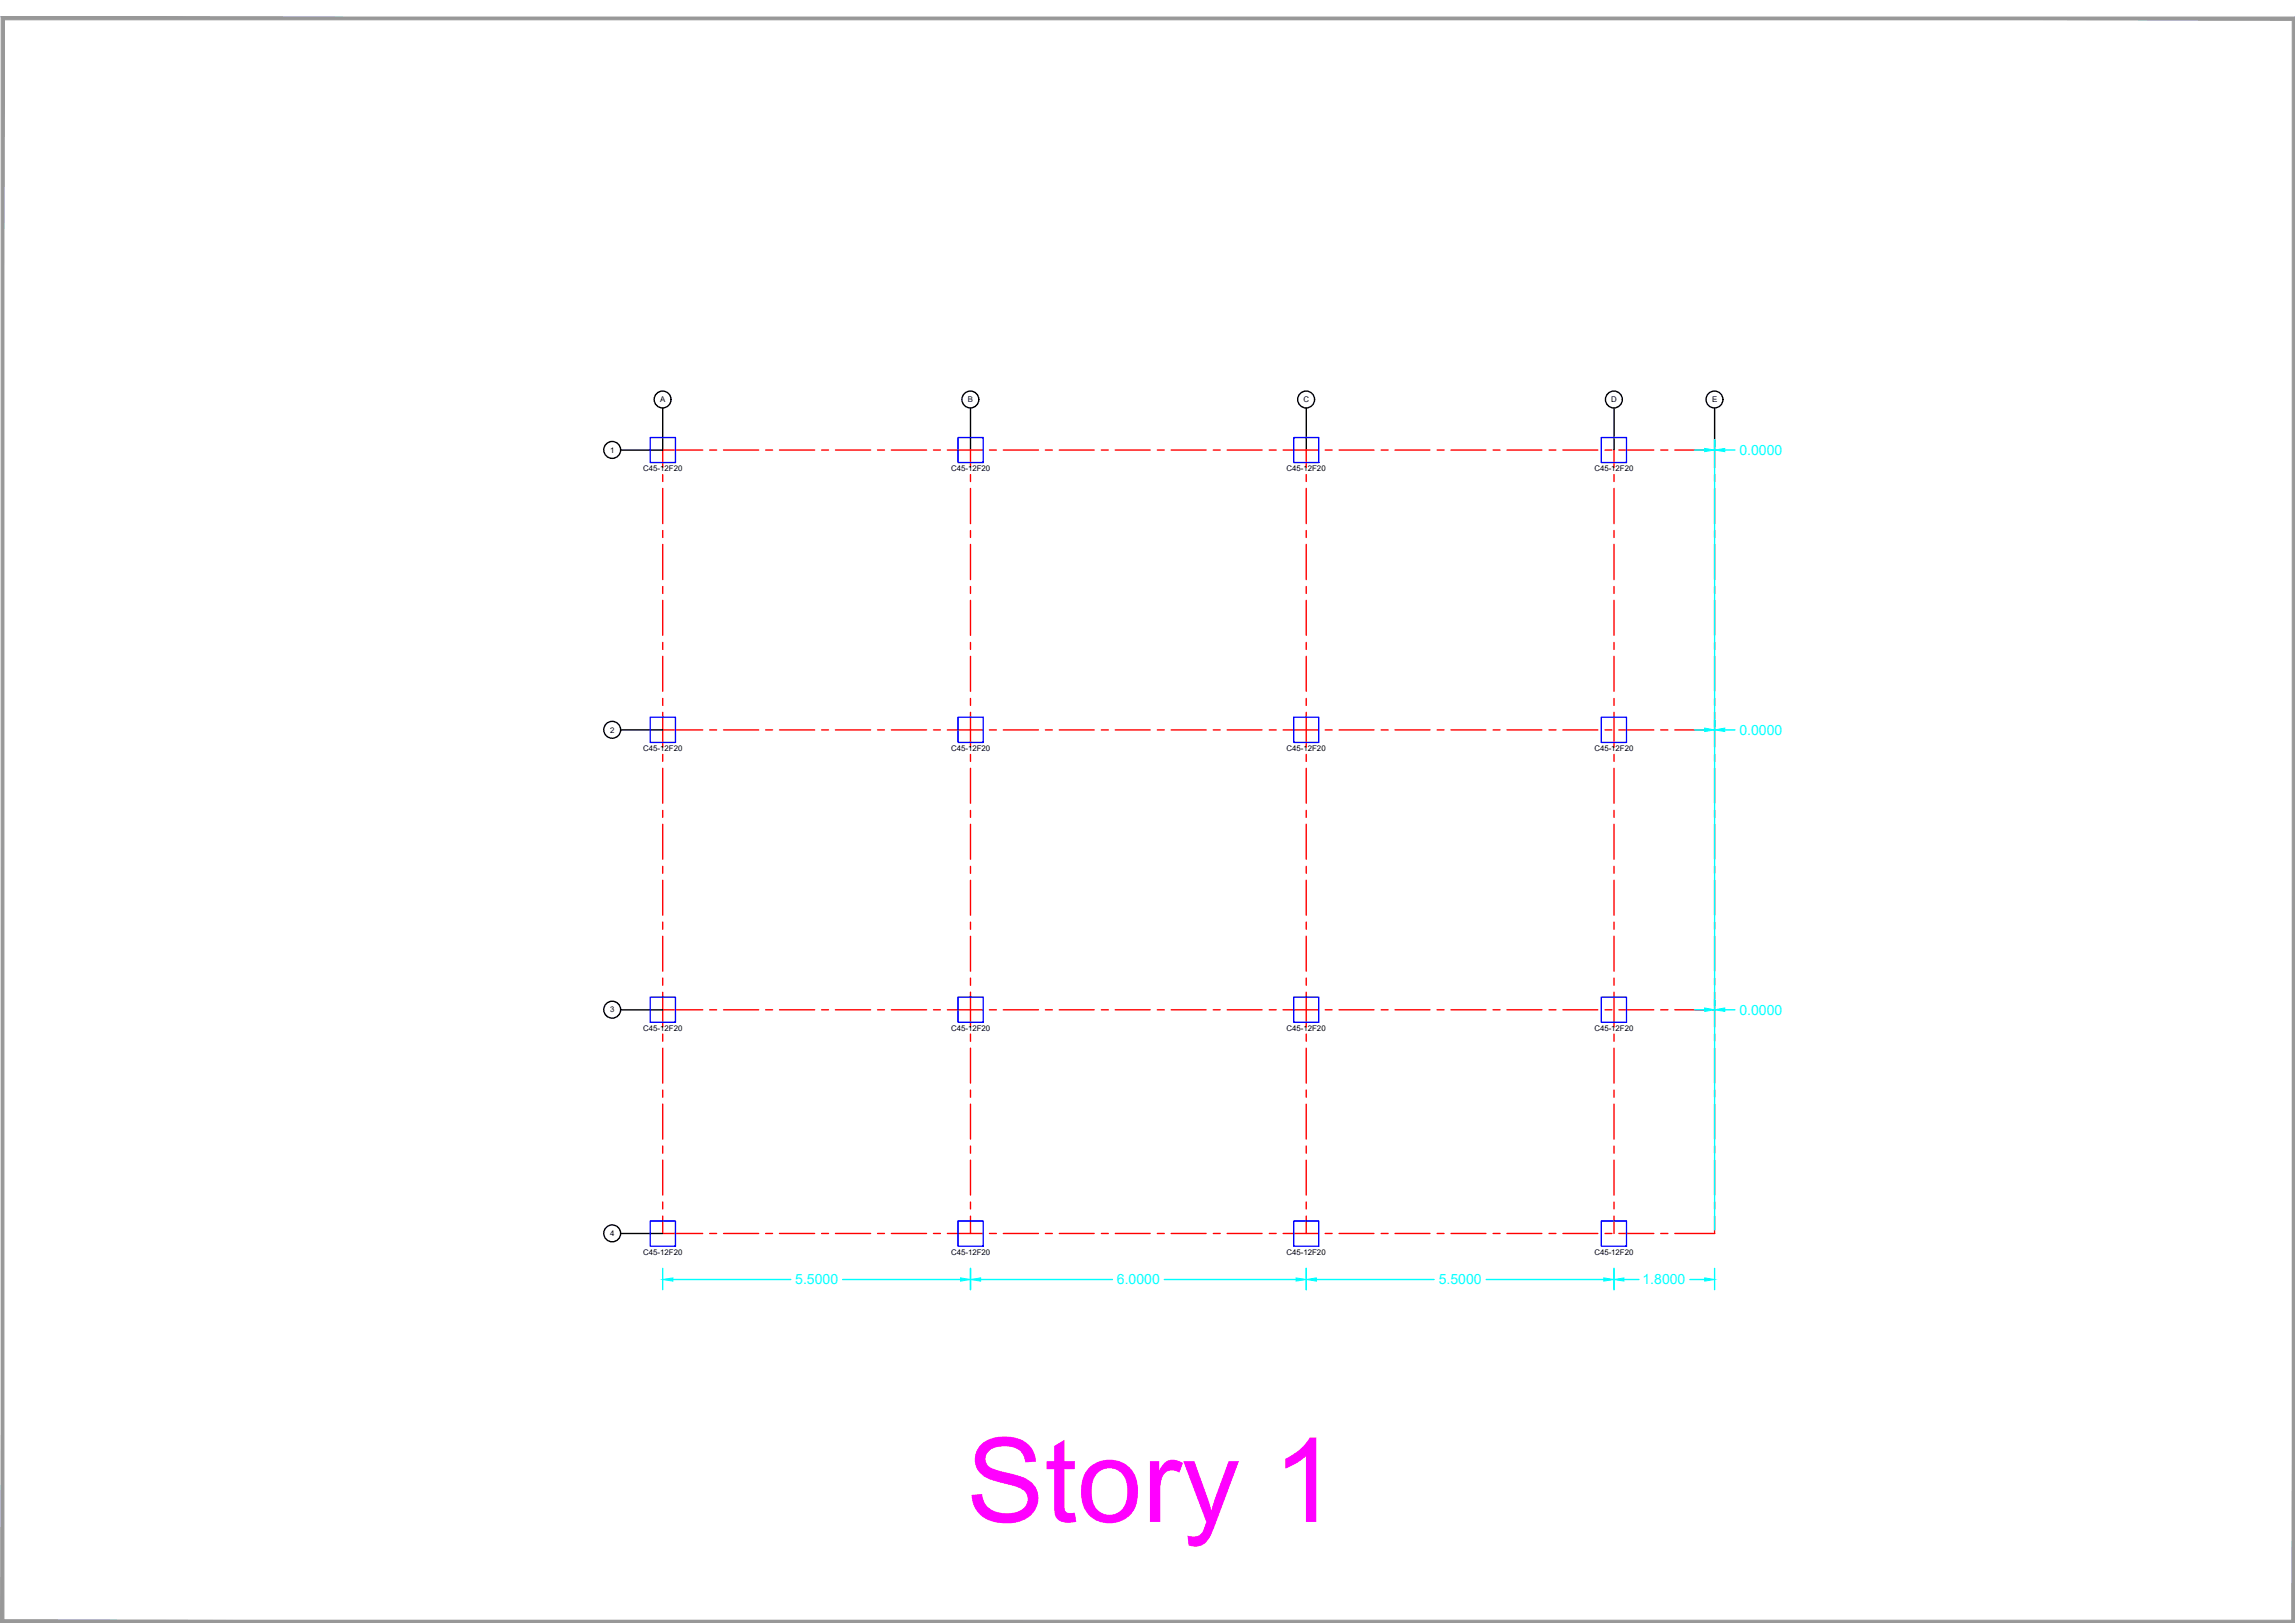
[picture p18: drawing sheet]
<svg xmlns="http://www.w3.org/2000/svg" width="420mm" height="297mm" viewBox="0 0 420 297" stroke-linecap="round" stroke-linejoin="round" font-family="sans-serif">
<defs><g id="words">
<text font-size="21.5" fill="#f0f" x="176.9" y="278.5">Story 1</text>
<g font-size="2.6" fill="#0ff">
<text x="318.4" y="83.3">0.0000</text>
<text x="318.4" y="134.5">0.0000</text>
<text x="318.4" y="185.7">0.0000</text>
<text x="145.6" y="235.1">5.5000</text>
<text x="204.5" y="235.1">6.0000</text>
<text x="263.4" y="235.1">5.5000</text>
<text x="300.7" y="235.1">1.8000</text>
</g>
<g font-size="1.4">
<text x="120.9" y="73.6">A</text>
<text x="177.2" y="73.6">B</text>
<text x="238.6" y="73.6">C</text>
<text x="295" y="73.6">D</text>
<text x="313.4" y="73.6">E</text>
<text x="111.7" y="82.9">1</text>
<text x="117.8" y="86.2">C45-12F20</text>
<text x="174.1" y="86.2">C45-12F20</text>
<text x="235.5" y="86.2">C45-12F20</text>
<text x="291.9" y="86.2">C45-12F20</text>
<text x="111.7" y="134.1">2</text>
<text x="117.8" y="137.4">C45-12F20</text>
<text x="174.1" y="137.4">C45-12F20</text>
<text x="235.5" y="137.4">C45-12F20</text>
<text x="291.9" y="137.4">C45-12F20</text>
<text x="111.7" y="185.3">3</text>
<text x="117.8" y="188.6">C45-12F20</text>
<text x="174.1" y="188.6">C45-12F20</text>
<text x="235.5" y="188.6">C45-12F20</text>
<text x="291.9" y="188.6">C45-12F20</text>
<text x="111.7" y="226.3">4</text>
<text x="117.8" y="229.6">C45-12F20</text>
<text x="174.1" y="229.6">C45-12F20</text>
<text x="235.5" y="229.6">C45-12F20</text>
<text x="291.9" y="229.6">C45-12F20</text>
</g>
</g></defs>
<!-- layer: Layer4 -->
<g fill="#989898" stroke="#989898" stroke-width=".18">
<path d="M419.7 3.6v292.9l.5-293.4zM420.2 3.1v293.9l-.5-.5z"/>
<path d="M.7 296.5l419.5 .5-.5-.5zM.7 296.5l419.5 .5h-420z"/>
<path d="M.7 3.6l-.5 293.4 .5-.5zM.2 3.1l.5 .5-.5 293.4z"/>
<path d="M.2 3.1l.5 .5h419zM.2 3.1h420l-.5 .5z"/>
</g>
<!-- layer: GRID -->
<g fill="none" stroke="#f00" stroke-width=".25">
<path d="M121.3 86.9v1.2M121.3 89.4v6.4M121.3 97.1v1.3M121.3 99.6v6.5M128.7 82.4h-7.4v3.2M129.9 82.4h1.3M132.5 82.4h6.4M140.2 82.4h1.2M142.7 82.4h6.4M150.4 82.4h1.3M153 82.4h6.4M160.7 82.4h1.2"/>
<path d="M163.2 82.4h6.4M170.9 82.4h1.3M173.4 82.4h6.5M177.7 82.4v3.2M177.7 86.9v1.2M177.7 89.4v6.4M177.7 97.1v1.3M177.7 99.6v6.5M181.1 82.4h1.3M183.7 82.4h6.4M191.4 82.4h1.3M193.9 82.4h6.4"/>
<path d="M201.6 82.4h1.3M204.2 82.4h6.4M211.9 82.4h1.2M214.4 82.4h6.4M222.1 82.4h1.3M224.7 82.4h6.4M232.4 82.4h1.2M234.9 82.4h6.4M239.1 82.4v3.2M239.1 86.9v1.2M239.1 89.4v6.4M239.1 97.1v1.3"/>
<path d="M239.1 99.6v6.5M242.6 82.4h1.3M245.2 82.4h6.3M252.9 82.4h1.2M255.4 82.4h6.4M263.1 82.4h1.3M265.6 82.4h6.4M273.3 82.4h1.3M275.9 82.4h6.4M283.6 82.4h1.3M286.1 82.4h6.4M293.8 82.4h1.3"/>
<path d="M295.5 82.4v3.2M295.5 86.9v1.2M295.5 89.4v6.4M295.5 97.1v1.3M295.5 99.6v6.5M296.4 82.4h6.4M304 82.4h1.4M306.6 82.4h7.3v3.2M313.9 86.9v1.2M313.9 89.4v6.4M313.9 97.1v1.3M313.9 99.6v6.5"/>
<path d="M121.3 107.3v1.3M121.3 109.9v6.4M121.3 117.6v1.3M177.7 107.3v1.3M177.7 109.9v6.4M177.7 117.6v1.3M239.1 107.3v1.3M239.1 109.9v6.4M239.1 117.6v1.3M295.5 107.3v1.3M295.5 109.9v6.4M295.5 117.6v1.3"/>
<path d="M313.9 107.3v1.3M313.9 109.9v6.4M313.9 117.6v1.3M121.3 120.1v6.4M121.3 127.8v1.3M121.3 130.4v6.4M121.3 138.1v1.2M121.3 133.6h7.4M129.9 133.6h1.3M132.5 133.6h6.4M140.2 133.6h1.2M142.7 133.6h6.4"/>
<path d="M150.4 133.6h1.3M153 133.6h6.4M160.7 133.6h1.2M163.2 133.6h6.4M170.9 133.6h1.3M173.4 133.6h6.5M177.7 120.1v6.4M177.7 127.8v1.3M177.7 130.4v6.4M177.7 138.1v1.2M181.1 133.6h1.3M183.7 133.6h6.4"/>
<path d="M191.4 133.6h1.3M193.9 133.6h6.4M201.6 133.6h1.3M204.2 133.6h6.4M211.9 133.6h1.2M214.4 133.6h6.4M222.1 133.6h1.3M224.7 133.6h6.4M232.4 133.6h1.2M234.9 133.6h6.4M239.1 120.1v6.4M239.1 127.8v1.3"/>
<path d="M239.1 130.4v6.4M239.1 138.1v1.2M242.6 133.6h1.3M245.2 133.6h6.3M252.9 133.6h1.2M255.4 133.6h6.4M263.1 133.6h1.3M265.6 133.6h6.4M273.3 133.6h1.3M275.9 133.6h6.4M283.6 133.6h1.3M286.1 133.6h6.4"/>
<path d="M293.8 133.6h1.3M295.5 120.1v6.4M295.5 127.8v1.3M295.5 130.4v6.4M295.5 138.1v1.2M296.4 133.6h6.4M304 133.6h1.4M306.6 133.6h7.3M313.9 120.1v6.4M313.9 127.8v1.3M313.9 130.4v6.4M313.9 138.1v1.2"/>
<path d="M121.3 140.6v6.4M121.3 148.3v1.3M121.3 150.9v6.4M121.3 158.6v1.2M177.7 140.6v6.4M177.7 148.3v1.3M177.7 150.9v6.4M177.7 158.6v1.2M239.1 140.6v6.4M239.1 148.3v1.3M239.1 150.9v6.4M239.1 158.6v1.2"/>
<path d="M295.5 140.6v6.4M295.5 148.3v1.3M295.5 150.9v6.4M295.5 158.6v1.2M313.9 140.6v6.4M313.9 148.3v1.3M313.9 150.9v6.4M313.9 158.6v1.2M121.3 161.1v6.4M121.3 168.8v1.3M121.3 171.4v6.3M121.3 179v1.3"/>
<path d="M177.7 161.1v6.4M177.7 168.8v1.3M177.7 171.4v6.3M177.7 179v1.3M239.1 161.1v6.4M239.1 168.8v1.3M239.1 171.4v6.3M239.1 179v1.3M295.5 161.1v6.4M295.5 168.8v1.3M295.5 171.4v6.3M295.5 179v1.3"/>
<path d="M313.9 161.1v6.4M313.9 168.8v1.3M313.9 171.4v6.3M313.9 179v1.3M121.3 181.6v6.4M121.3 189.3v1.3M121.3 191.8v6.4M121.3 199.5v1.3M121.3 184.8h7.4M129.9 184.8h1.3M132.5 184.8h6.4M140.2 184.8h1.2"/>
<path d="M142.7 184.8h6.4M150.4 184.8h1.3M153 184.8h6.4M160.7 184.8h1.2M163.2 184.8h6.4M170.9 184.8h1.3M173.4 184.8h6.5M177.7 181.6v6.4M177.7 189.3v1.3M177.7 191.8v6.4M177.7 199.5v1.3M181.1 184.8h1.3"/>
<path d="M183.7 184.8h6.4M191.4 184.8h1.3M193.9 184.8h6.4M201.6 184.8h1.3M204.2 184.8h6.4M211.9 184.8h1.2M214.4 184.8h6.4M222.1 184.8h1.3M224.7 184.8h6.4M232.4 184.8h1.2M234.9 184.8h6.4M239.1 181.6v6.4"/>
<path d="M239.1 189.3v1.3M239.1 191.8v6.4M239.1 199.5v1.3M242.6 184.8h1.3M245.2 184.8h6.3M252.9 184.8h1.2M255.4 184.8h6.4M263.1 184.8h1.3M265.6 184.8h6.4M273.3 184.8h1.3M275.9 184.8h6.4M283.6 184.8h1.3"/>
<path d="M286.1 184.8h6.4M293.8 184.8h1.3M295.5 181.6v6.4M295.5 189.3v1.3M295.5 191.8v6.4M295.5 199.5v1.3M296.4 184.8h6.4M304 184.8h1.4M306.6 184.8h7.3M313.9 181.6v6.4M313.9 189.3v1.3M313.9 191.8v6.4"/>
<path d="M313.9 199.5v1.3M121.3 202.1v6.4M121.3 209.7v1.4M121.3 212.3v6.4M121.3 220v1.3M177.7 202.1v6.4M177.7 209.7v1.4M177.7 212.3v6.4M177.7 220v1.3M239.1 202.1v6.4M239.1 209.7v1.4M239.1 212.3v6.4"/>
<path d="M239.1 220v1.3M295.5 202.1v6.4M295.5 209.7v1.4M295.5 212.3v6.4M295.5 220v1.3M313.9 202.1v6.4M313.9 209.7v1.4M313.9 212.3v6.4M313.9 220v1.3M121.3 222.6v3.1h7.4M129.9 225.7h1.3M132.5 225.7h6.4"/>
<path d="M140.2 225.7h1.2M142.7 225.7h6.4M150.4 225.7h1.3M153 225.7h6.4M160.7 225.7h1.2M163.2 225.7h6.4M170.9 225.7h1.3M173.4 225.7h6.5M177.7 222.6v3.1M181.1 225.7h1.3M183.7 225.7h6.4M191.4 225.7h1.3"/>
<path d="M193.9 225.7h6.4M201.6 225.7h1.3M204.2 225.7h6.4M211.9 225.7h1.2M214.4 225.7h6.4M222.1 225.7h1.3M224.7 225.7h6.4M232.4 225.7h1.2M234.9 225.7h6.4M239.1 222.6v3.1M242.6 225.7h1.3M245.2 225.7h6.3"/>
<path d="M252.9 225.7h1.2M255.4 225.7h6.4M263.1 225.7h1.3M265.6 225.7h6.4M273.3 225.7h1.3M275.9 225.7h6.4M283.6 225.7h1.3M286.1 225.7h6.4M293.8 225.7h1.3M295.5 222.6v3.1M296.4 225.7h6.4M304 225.7h1.4"/>
<path d="M313.9 222.6v3.1h-7.3"/>
</g>
<g fill="none" stroke="#000" stroke-width=".25">
<path d="M121.3 74.7v7.7h-7.6M177.7 74.7v7.7M239.1 74.7v7.7M295.5 74.7v7.7M313.9 74.7v7.7M113.7 133.6h7.6M113.7 184.8h7.6M113.7 225.7h7.6"/>
<circle cx="121.3" cy="73.1" r="1.55"/>
<circle cx="177.7" cy="73.1" r="1.55"/>
<circle cx="239.1" cy="73.1" r="1.55"/>
<circle cx="295.5" cy="73.1" r="1.55"/>
<circle cx="313.9" cy="73.1" r="1.55"/>
<circle cx="112.1" cy="82.3" r="1.55"/>
<circle cx="112.1" cy="133.6" r="1.55"/>
<circle cx="112.1" cy="184.8" r="1.55"/>
<circle cx="112.1" cy="225.7" r="1.55"/>
</g>
<!-- layer: DIMENSIONS -->
<g fill="none" stroke="#0ff" stroke-width=".25">
<path d="M310.2 82.4h1.9M313.9 81.7v-1.2v144.6M315.8 82.4h1.8M310.2 133.6h1.9M315.8 133.6h1.8M310.2 184.8h1.9M315.8 184.8h1.8M121.3 232.1v3.9M123.2 234.2h21.6M154.3 234.2h21.6M177.7 232.1v3.9M179.5 234.2h24.2"/>
<path d="M213.1 234.2h24.2M239.1 232.1v3.9M241 234.2h21.6M272.1 234.2h21.5M295.5 232.1v3.9M297.3 234.2h2.8M309.4 234.2h2.7M313.9 232.1v3.9"/>
</g>
<g fill="#0ff" stroke="#0ff" stroke-width=".18">
<path d="M121.3 234.2l1.9-.3v.6z"/>
<path d="M175.9 233.9l1.8 .3-1.8 .3z"/>
<path d="M177.7 234.2l1.8-.3v.6z"/>
<path d="M237.3 233.9l1.8 .3-1.8 .3z"/>
<path d="M239.1 234.2l1.9-.3v.6z"/>
<path d="M293.6 233.9l1.9 .3-1.9 .3z"/>
<path d="M295.5 234.2l1.8-.3v.6z"/>
<path d="M312.1 233.9l1.8 .3-1.8 .3z"/>
<path d="M312.1 184.5l1.8 .3-1.8 .3z"/>
<path d="M313.9 184.8l1.9-.3v.6z"/>
<path d="M312.1 133.3l1.8 .3-1.8 .3z"/>
<path d="M313.9 133.6l1.9-.3v.6z"/>
<path d="M312.1 82.1l1.8 .3-1.8 .3z"/>
<path d="M313.9 82.4l1.9-.3v.6z"/>
</g>
<!-- layer: COLS -->
<g fill="none" stroke="#00f" stroke-width=".25">
<path d="M119 80.1h4.7v4.6h-4.7zM175.4 80.1h4.6v4.6h-4.6zM236.9 80.1h4.5v4.6h-4.5zM293.2 80.1h4.6v4.6h-4.6zM119 131.3h4.7v4.6h-4.7zM175.4 131.3h4.6v4.6h-4.6zM236.9 131.3h4.5v4.6h-4.5zM293.2 131.3h4.6v4.6h-4.6zM119 182.5h4.7v4.6h-4.7zM175.4 182.5h4.6v4.6h-4.6zM236.9 182.5h4.5v4.6h-4.5zM293.2 182.5h4.6v4.6h-4.6z"/>
<path d="M119 223.5h4.7v4.6h-4.7zM175.4 223.5h4.6v4.6h-4.6zM236.9 223.5h4.5v4.6h-4.5zM293.2 223.5h4.6v4.6h-4.6z"/>
</g>
<use href="#words"/>
</svg>
